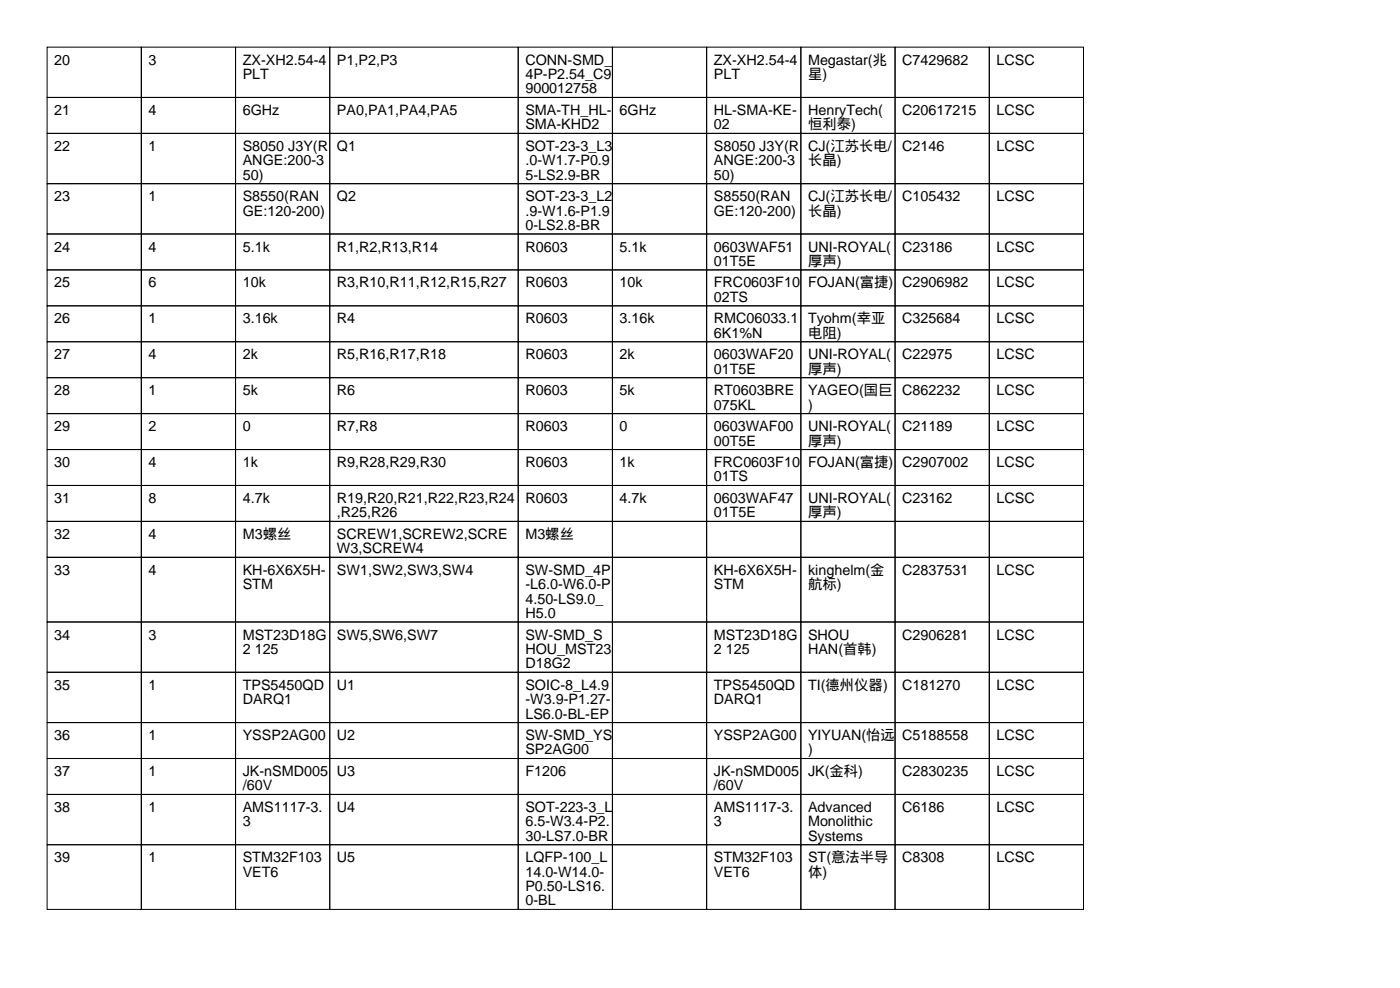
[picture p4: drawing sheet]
<svg xmlns="http://www.w3.org/2000/svg" width="297mm" height="210mm" viewBox="0 0 297 210" stroke-linecap="round" stroke-linejoin="round" font-family="sans-serif">
<defs><g id="words">
<g font-size="3">
<text x="11.5" y="13.7">20</text>
<text x="31.5" y="13.7">3</text>
<text x="51.5" y="13.7">ZX-XH2.54-4</text>
<text x="51.5" y="16.8">PLT</text>
<text x="71.5" y="13.7">P1,P2,P3</text>
<text x="111.5" y="13.7">CONN-SMD_</text>
<text x="111.5" y="16.8">4P-P2.54_C9</text>
<text x="151.5" y="13.7">ZX-XH2.54-4</text>
<text x="151.5" y="16.8">PLT</text>
<text x="171.5" y="13.7">Megastar(兆</text>
<text x="171.5" y="16.8">星)</text>
<text x="191.5" y="13.7">C7429682</text>
<text x="211.5" y="13.7">LCSC</text>
<text x="111.5" y="19.8">900012758</text>
<text x="11.5" y="24.4">21</text>
<text x="31.5" y="24.4">4</text>
<text x="51.5" y="24.4">6GHz</text>
<text x="71.5" y="24.4">PA0,PA1,PA4,PA5</text>
<text x="111.5" y="24.4">SMA-TH_HL-</text>
<text x="111.5" y="27.4">SMA-KHD2</text>
<text x="131.5" y="24.4">6GHz</text>
<text x="151.5" y="24.4">HL-SMA-KE-</text>
<text x="151.5" y="27.4">02</text>
<text x="171.5" y="24.4">HenryTech(</text>
<text x="171.5" y="27.4">恒利泰)</text>
<text x="191.5" y="24.4">C20617215</text>
<text x="211.5" y="24.4">LCSC</text>
<text x="11.5" y="32">22</text>
<text x="31.5" y="32">1</text>
<text x="51.5" y="32">S8050 J3Y(R</text>
<text x="51.5" y="35.1">ANGE:200-3</text>
<text x="71.5" y="32">Q1</text>
<text x="111.5" y="32">SOT-23-3_L3</text>
<text x="111.5" y="35.1">.0-W1.7-P0.9</text>
<text x="151.5" y="32">S8050 J3Y(R</text>
<text x="151.5" y="35.1">ANGE:200-3</text>
<text x="171.5" y="32">CJ(江苏长电/</text>
<text x="171.5" y="35.1">长晶)</text>
<text x="191.5" y="32">C2146</text>
<text x="211.5" y="32">LCSC</text>
<text x="51.5" y="38.1">50)</text>
<text x="111.5" y="38.1">5-LS2.9-BR</text>
<text x="151.5" y="38.1">50)</text>
<text x="11.5" y="42.7">23</text>
<text x="31.5" y="42.7">1</text>
<text x="51.5" y="42.7">S8550(RAN</text>
<text x="51.5" y="45.7">GE:120-200)</text>
<text x="71.5" y="42.7">Q2</text>
<text x="111.5" y="42.7">SOT-23-3_L2</text>
<text x="111.5" y="45.7">.9-W1.6-P1.9</text>
<text x="151.5" y="42.7">S8550(RAN</text>
<text x="151.5" y="45.7">GE:120-200)</text>
<text x="171.5" y="42.7">CJ(江苏长电/</text>
<text x="171.5" y="45.7">长晶)</text>
<text x="191.5" y="42.7">C105432</text>
<text x="211.5" y="42.7">LCSC</text>
<text x="11.5" y="53.3">24</text>
<text x="31.5" y="53.3">4</text>
<text x="51.5" y="53.3">5.1k</text>
<text x="71.5" y="53.3">R1,R2,R13,R14</text>
<text x="111.5" y="48.8">0-LS2.8-BR</text>
<text x="111.5" y="53.3">R0603</text>
<text x="131.5" y="53.3">5.1k</text>
<text x="151.5" y="53.3">0603WAF51</text>
<text x="171.5" y="53.3">UNI-ROYAL(</text>
<text x="191.5" y="53.3">C23186</text>
<text x="211.5" y="53.3">LCSC</text>
<text x="151.5" y="56.4">01T5E</text>
<text x="171.5" y="56.4">厚声)</text>
<text x="11.5" y="61">25</text>
<text x="31.5" y="61">6</text>
<text x="51.5" y="61">10k</text>
<text x="71.5" y="61">R3,R10,R11,R12,R15,R27</text>
<text x="111.5" y="61">R0603</text>
<text x="131.5" y="61">10k</text>
<text x="151.5" y="61">FRC0603F10</text>
<text x="151.5" y="64">02TS</text>
<text x="171.5" y="61">FOJAN(富捷)</text>
<text x="191.5" y="61">C2906982</text>
<text x="211.5" y="61">LCSC</text>
<text x="11.5" y="68.6">26</text>
<text x="31.5" y="68.6">1</text>
<text x="51.5" y="68.6">3.16k</text>
<text x="71.5" y="68.6">R4</text>
<text x="111.5" y="68.6">R0603</text>
<text x="131.5" y="68.6">3.16k</text>
<text x="151.5" y="68.6">RMC06033.1</text>
<text x="151.5" y="71.6">6K1%N</text>
<text x="171.5" y="68.6">Tyohm(幸亚</text>
<text x="171.5" y="71.6">电阻)</text>
<text x="191.5" y="68.6">C325684</text>
<text x="211.5" y="68.6">LCSC</text>
<text x="11.5" y="76.2">27</text>
<text x="31.5" y="76.2">4</text>
<text x="51.5" y="76.2">2k</text>
<text x="71.5" y="76.2">R5,R16,R17,R18</text>
<text x="111.5" y="76.2">R0603</text>
<text x="131.5" y="76.2">2k</text>
<text x="151.5" y="76.2">0603WAF20</text>
<text x="171.5" y="76.2">UNI-ROYAL(</text>
<text x="191.5" y="76.2">C22975</text>
<text x="211.5" y="76.2">LCSC</text>
<text x="11.5" y="83.8">28</text>
<text x="31.5" y="83.8">1</text>
<text x="51.5" y="83.8">5k</text>
<text x="71.5" y="83.8">R6</text>
<text x="111.5" y="83.8">R0603</text>
<text x="131.5" y="83.8">5k</text>
<text x="151.5" y="79.3">01T5E</text>
<text x="151.5" y="83.8">RT0603BRE</text>
<text x="171.5" y="79.3">厚声)</text>
<text x="171.5" y="83.8">YAGEO(国巨</text>
<text x="191.5" y="83.8">C862232</text>
<text x="211.5" y="83.8">LCSC</text>
<text x="151.5" y="86.9">075KL</text>
<text x="171.5" y="86.9">)</text>
<text x="11.5" y="91.4">29</text>
<text x="31.5" y="91.4">2</text>
<text x="51.5" y="91.4">0</text>
<text x="71.5" y="91.4">R7,R8</text>
<text x="111.5" y="91.4">R0603</text>
<text x="131.5" y="91.4">0</text>
<text x="151.5" y="91.4">0603WAF00</text>
<text x="151.5" y="94.5">00T5E</text>
<text x="171.5" y="91.4">UNI-ROYAL(</text>
<text x="171.5" y="94.5">厚声)</text>
<text x="191.5" y="91.4">C21189</text>
<text x="211.5" y="91.4">LCSC</text>
<text x="11.5" y="99.1">30</text>
<text x="31.5" y="99.1">4</text>
<text x="51.5" y="99.1">1k</text>
<text x="71.5" y="99.1">R9,R28,R29,R30</text>
<text x="111.5" y="99.1">R0603</text>
<text x="131.5" y="99.1">1k</text>
<text x="151.5" y="99.1">FRC0603F10</text>
<text x="171.5" y="99.1">FOJAN(富捷)</text>
<text x="191.5" y="99.1">C2907002</text>
<text x="211.5" y="99.1">LCSC</text>
<text x="11.5" y="106.7">31</text>
<text x="31.5" y="106.7">8</text>
<text x="51.5" y="106.7">4.7k</text>
<text x="71.5" y="106.7">R19,R20,R21,R22,R23,R24</text>
<text x="111.5" y="106.7">R0603</text>
<text x="131.5" y="106.7">4.7k</text>
<text x="151.5" y="102.1">01TS</text>
<text x="151.5" y="106.7">0603WAF47</text>
<text x="171.5" y="106.7">UNI-ROYAL(</text>
<text x="191.5" y="106.7">C23162</text>
<text x="211.5" y="106.7">LCSC</text>
<text x="71.5" y="109.7">,R25,R26</text>
<text x="151.5" y="109.7">01T5E</text>
<text x="171.5" y="109.7">厚声)</text>
<text x="11.5" y="114.3">32</text>
<text x="31.5" y="114.3">4</text>
<text x="51.5" y="114.3">M3螺丝</text>
<text x="71.5" y="114.3">SCREW1,SCREW2,SCRE</text>
<text x="71.5" y="117.4">W3,SCREW4</text>
<text x="111.5" y="114.3">M3螺丝</text>
<text x="11.5" y="121.9">33</text>
<text x="31.5" y="121.9">4</text>
<text x="51.5" y="121.9">KH-6X6X5H-</text>
<text x="51.5" y="125">STM</text>
<text x="71.5" y="121.9">SW1,SW2,SW3,SW4</text>
<text x="111.5" y="121.9">SW-SMD_4P</text>
<text x="111.5" y="125">-L6.0-W6.0-P</text>
<text x="151.5" y="121.9">KH-6X6X5H-</text>
<text x="151.5" y="125">STM</text>
<text x="171.5" y="121.9">kinghelm(金</text>
<text x="171.5" y="125">航标)</text>
<text x="191.5" y="121.9">C2837531</text>
<text x="211.5" y="121.9">LCSC</text>
<text x="111.5" y="128">4.50-LS9.0_</text>
<text x="111.5" y="131.1">H5.0</text>
<text x="11.5" y="135.6">34</text>
<text x="31.5" y="135.6">3</text>
<text x="51.5" y="135.6">MST23D18G</text>
<text x="71.5" y="135.6">SW5,SW6,SW7</text>
<text x="111.5" y="135.6">SW-SMD_S</text>
<text x="151.5" y="135.6">MST23D18G</text>
<text x="171.5" y="135.6">SHOU</text>
<text x="191.5" y="135.6">C2906281</text>
<text x="211.5" y="135.6">LCSC</text>
<text x="51.5" y="138.7">2 125</text>
<text x="111.5" y="138.7">HOU_MST23</text>
<text x="111.5" y="141.7">D18G2</text>
<text x="151.5" y="138.7">2 125</text>
<text x="171.5" y="138.7">HAN(首韩)</text>
<text x="11.5" y="146.3">35</text>
<text x="31.5" y="146.3">1</text>
<text x="51.5" y="146.3">TPS5450QD</text>
<text x="51.5" y="149.4">DARQ1</text>
<text x="71.5" y="146.3">U1</text>
<text x="111.5" y="146.3">SOIC-8_L4.9</text>
<text x="111.5" y="149.4">-W3.9-P1.27-</text>
<text x="151.5" y="146.3">TPS5450QD</text>
<text x="151.5" y="149.4">DARQ1</text>
<text x="171.5" y="146.3">TI(德州仪器)</text>
<text x="191.5" y="146.3">C181270</text>
<text x="211.5" y="146.3">LCSC</text>
<text x="111.5" y="152.4">LS6.0-BL-EP</text>
<text x="11.5" y="157">36</text>
<text x="31.5" y="157">1</text>
<text x="51.5" y="157">YSSP2AG00</text>
<text x="71.5" y="157">U2</text>
<text x="111.5" y="157">SW-SMD_YS</text>
<text x="111.5" y="160">SP2AG00</text>
<text x="151.5" y="157">YSSP2AG00</text>
<text x="171.5" y="157">YIYUAN(怡远</text>
<text x="171.5" y="160">)</text>
<text x="191.5" y="157">C5188558</text>
<text x="211.5" y="157">LCSC</text>
<text x="11.5" y="164.6">37</text>
<text x="31.5" y="164.6">1</text>
<text x="51.5" y="164.6">JK-nSMD005</text>
<text x="51.5" y="167.6">/60V</text>
<text x="71.5" y="164.6">U3</text>
<text x="111.5" y="164.6">F1206</text>
<text x="151.5" y="164.6">JK-nSMD005</text>
<text x="151.5" y="167.6">/60V</text>
<text x="171.5" y="164.6">JK(金科)</text>
<text x="191.5" y="164.6">C2830235</text>
<text x="211.5" y="164.6">LCSC</text>
<text x="11.5" y="172.2">38</text>
<text x="31.5" y="172.2">1</text>
<text x="51.5" y="172.2">AMS1117-3.</text>
<text x="71.5" y="172.2">U4</text>
<text x="111.5" y="172.2">SOT-223-3_L</text>
<text x="151.5" y="172.2">AMS1117-3.</text>
<text x="171.5" y="172.2">Advanced</text>
<text x="191.5" y="172.2">C6186</text>
<text x="211.5" y="172.2">LCSC</text>
<text x="51.5" y="175.3">3</text>
<text x="111.5" y="175.3">6.5-W3.4-P2.</text>
<text x="111.5" y="178.3">30-LS7.0-BR</text>
<text x="151.5" y="175.3">3</text>
<text x="171.5" y="175.3">Monolithic</text>
<text x="171.5" y="178.3">Systems</text>
<text x="11.5" y="182.9">39</text>
<text x="31.5" y="182.9">1</text>
<text x="51.5" y="182.9">STM32F103</text>
<text x="51.5" y="185.9">VET6</text>
<text x="71.5" y="182.9">U5</text>
<text x="111.5" y="182.9">LQFP-100_L</text>
<text x="111.5" y="185.9">14.0-W14.0-</text>
<text x="151.5" y="182.9">STM32F103</text>
<text x="151.5" y="185.9">VET6</text>
<text x="171.5" y="182.9">ST(意法半导</text>
<text x="171.5" y="185.9">体)</text>
<text x="191.5" y="182.9">C8308</text>
<text x="211.5" y="182.9">LCSC</text>
<text x="111.5" y="189">P0.50-LS16.</text>
<text x="111.5" y="192">0-BL</text>
</g>
</g></defs>
<g fill="none" stroke="#000" stroke-width=".21">
<path d="M10 10h20v10.7h-20zM30 10h20v10.7h-20zM50 10h20v10.7h-20zM70 10h40v10.7h-40zM110 10h20v10.7h-20zM130 10h20v10.7h-20zM150 10h20v10.7h-20zM170 10h20v10.7h-20zM190 10h20v10.7h-20zM210 10h20v10.7h-20zM10 20.7h20v7.6h-20zM10 28.3h20v10.7h-20z"/>
<path d="M10 39h20v10.6h-20zM30 20.7h20v7.6h-20zM30 28.3h20v10.7h-20zM30 39h20v10.6h-20zM50 20.7h20v7.6h-20zM50 28.3h20v10.7h-20zM50 39h20v10.6h-20zM70 20.7h40v7.6h-40zM70 28.3h40v10.7h-40zM70 39h40v10.6h-40zM110 20.7h20v7.6h-20zM110 28.3h20v10.7h-20z"/>
<path d="M110 39h20v10.6h-20zM130 20.7h20v7.6h-20zM130 28.3h20v10.7h-20zM130 39h20v10.6h-20zM150 20.7h20v7.6h-20zM150 28.3h20v10.7h-20zM150 39h20v10.6h-20zM170 20.7h20v7.6h-20zM170 28.3h20v10.7h-20zM170 39h20v10.6h-20zM190 20.7h20v7.6h-20zM190 28.3h20v10.7h-20z"/>
<path d="M190 39h20v10.6h-20zM210 20.7h20v7.6h-20zM210 28.3h20v10.7h-20zM210 39h20v10.6h-20zM10 49.6h20v7.6h-20zM10 57.2h20v7.7h-20zM30 49.6h20v7.6h-20zM30 57.2h20v7.7h-20zM50 49.6h20v7.6h-20zM50 57.2h20v7.7h-20zM70 49.6h40v7.6h-40zM70 57.2h40v7.7h-40z"/>
<path d="M110 49.6h20v7.6h-20zM110 57.2h20v7.7h-20zM130 49.6h20v7.6h-20zM130 57.2h20v7.7h-20zM150 49.6h20v7.6h-20zM150 57.2h20v7.7h-20zM170 49.6h20v7.6h-20zM170 57.2h20v7.7h-20zM190 49.6h20v7.6h-20zM190 57.2h20v7.7h-20zM210 49.6h20v7.6h-20zM210 57.2h20v7.7h-20z"/>
<path d="M10 64.9h20v7.6h-20zM10 72.5h20v7.6h-20zM30 64.9h20v7.6h-20zM30 72.5h20v7.6h-20zM50 64.9h20v7.6h-20zM50 72.5h20v7.6h-20zM70 64.9h40v7.6h-40zM70 72.5h40v7.6h-40zM110 64.9h20v7.6h-20zM110 72.5h20v7.6h-20zM130 64.9h20v7.6h-20zM130 72.5h20v7.6h-20z"/>
<path d="M150 64.9h20v7.6h-20zM150 72.5h20v7.6h-20zM170 64.9h20v7.6h-20zM170 72.5h20v7.6h-20zM190 64.9h20v7.6h-20zM190 72.5h20v7.6h-20zM210 64.9h20v7.6h-20zM210 72.5h20v7.6h-20zM10 80.1h20v7.6h-20zM10 87.7h20v7.6h-20zM10 95.3h20v7.7h-20zM30 80.1h20v7.6h-20z"/>
<path d="M30 87.7h20v7.6h-20zM30 95.3h20v7.7h-20zM50 80.1h20v7.6h-20zM50 87.7h20v7.6h-20zM50 95.3h20v7.7h-20zM70 80.1h40v7.6h-40zM70 87.7h40v7.6h-40zM70 95.3h40v7.7h-40zM110 80.1h20v7.6h-20zM110 87.7h20v7.6h-20zM110 95.3h20v7.7h-20zM130 80.1h20v7.6h-20z"/>
<path d="M130 87.7h20v7.6h-20zM130 95.3h20v7.7h-20zM150 80.1h20v7.6h-20zM150 87.7h20v7.6h-20zM150 95.3h20v7.7h-20zM170 80.1h20v7.6h-20zM170 87.7h20v7.6h-20zM170 95.3h20v7.7h-20zM190 80.1h20v7.6h-20zM190 87.7h20v7.6h-20zM190 95.3h20v7.7h-20zM210 80.1h20v7.6h-20z"/>
<path d="M210 87.7h20v7.6h-20zM210 95.3h20v7.7h-20zM10 103h20v7.6h-20zM10 110.6h20v7.6h-20zM10 118.2h20v13.7h-20zM30 103h20v7.6h-20zM30 110.6h20v7.6h-20zM30 118.2h20v13.7h-20zM50 103h20v7.6h-20zM50 110.6h20v7.6h-20zM50 118.2h20v13.7h-20zM70 103h40v7.6h-40z"/>
<path d="M70 110.6h40v7.6h-40zM70 118.2h40v13.7h-40zM110 103h20v7.6h-20zM110 110.6h20v7.6h-20zM110 118.2h20v13.7h-20zM130 103h20v7.6h-20zM130 110.6h20v7.6h-20zM130 118.2h20v13.7h-20zM150 103h20v7.6h-20zM150 110.6h20v7.6h-20zM150 118.2h20v13.7h-20zM170 103h20v7.6h-20z"/>
<path d="M170 110.6h20v7.6h-20zM170 118.2h20v13.7h-20zM190 103h20v7.6h-20zM190 110.6h20v7.6h-20zM190 118.2h20v13.7h-20zM210 103h20v7.6h-20zM210 110.6h20v7.6h-20zM210 118.2h20v13.7h-20zM10 131.9h20v10.7h-20zM30 131.9h20v10.7h-20zM50 131.9h20v10.7h-20zM70 131.9h40v10.7h-40z"/>
<path d="M110 131.9h20v10.7h-20zM130 131.9h20v10.7h-20zM150 131.9h20v10.7h-20zM170 131.9h20v10.7h-20zM190 131.9h20v10.7h-20zM210 131.9h20v10.7h-20zM10 142.6h20v10.7h-20zM10 153.3h20v7.6h-20zM30 142.6h20v10.7h-20zM30 153.3h20v7.6h-20zM50 142.6h20v10.7h-20zM50 153.3h20v7.6h-20z"/>
<path d="M70 142.6h40v10.7h-40zM70 153.3h40v7.6h-40zM110 142.6h20v10.7h-20zM110 153.3h20v7.6h-20zM130 142.6h20v10.7h-20zM130 153.3h20v7.6h-20zM150 142.6h20v10.7h-20zM150 153.3h20v7.6h-20zM170 142.6h20v10.7h-20zM170 153.3h20v7.6h-20zM190 142.6h20v10.7h-20zM190 153.3h20v7.6h-20z"/>
<path d="M210 142.6h20v10.7h-20zM210 153.3h20v7.6h-20zM10 160.9h20v7.6h-20zM10 168.5h20v10.7h-20zM10 179.2h20v13.7h-20zM30 160.9h20v7.6h-20zM30 168.5h20v10.7h-20zM30 179.2h20v13.7h-20zM50 160.9h20v7.6h-20zM50 168.5h20v10.7h-20zM50 179.2h20v13.7h-20zM70 160.9h40v7.6h-40z"/>
<path d="M70 168.5h40v10.7h-40zM70 179.2h40v13.7h-40zM110 160.9h20v7.6h-20zM110 168.5h20v10.7h-20zM110 179.2h20v13.7h-20zM130 160.9h20v7.6h-20zM130 168.5h20v10.7h-20zM130 179.2h20v13.7h-20zM150 160.9h20v7.6h-20zM150 168.5h20v10.7h-20zM150 179.2h20v13.7h-20zM170 160.9h20v7.6h-20z"/>
<path d="M170 168.5h20v10.7h-20zM170 179.2h20v13.7h-20zM190 160.9h20v7.6h-20zM190 168.5h20v10.7h-20zM190 179.2h20v13.7h-20zM210 160.9h20v7.6h-20zM210 168.5h20v10.7h-20zM210 179.2h20v13.7h-20z"/>
</g>
<use href="#words"/>
</svg>
